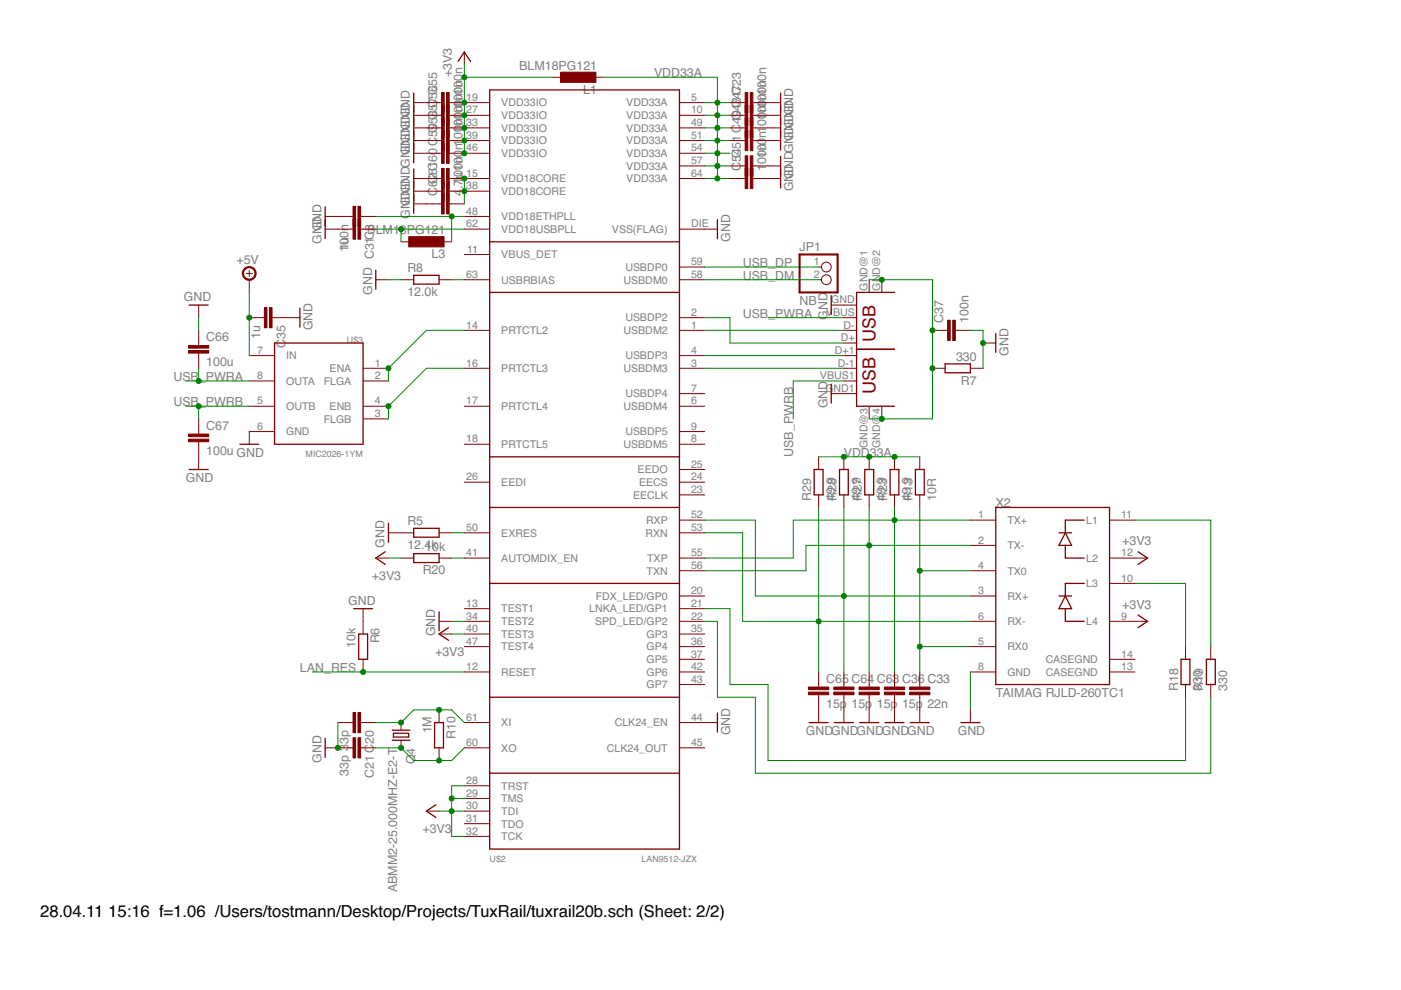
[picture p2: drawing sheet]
<svg xmlns="http://www.w3.org/2000/svg" width="297mm" height="210mm" viewBox="0 0 297 210" stroke-linecap="round" stroke-linejoin="round" font-family="sans-serif">
<defs><g id="words">
<g font-size="3.8" fill="#800000">
<text x="185.6" y="72.4" transform="rotate(-90 185.6 72.4)">USB</text>
<text x="185.6" y="83.5" transform="rotate(-90 185.6 83.5)">USB</text>
</g>
<g font-size="3.5">
<text x="8.5" y="194.4">28.04.11</text>
<text x="22.9" y="194.4">15:16 f=1.06 /Users/tostmann/Desktop/Projects/TuxRail/tuxrail20b.sch (Sheet: 2/2)</text>
</g>
<g font-size="2.6" fill="#808080">
<text x="95.8" y="16.4" transform="rotate(-90 95.8 16.4)">+3V3</text>
<text x="110.1" y="14.8">BLM18PG121</text>
<text x="138.7" y="16.4">VDD33A</text>
<text x="98" y="23.8" transform="rotate(-90 98 23.8)">n</text>
<text x="98" y="21.4" transform="rotate(-90 98 21.4)">0100n</text>
<text x="98" y="21.1" transform="rotate(-90 98 21.1)">n n</text>
<text x="123.7" y="19.9">L1</text>
<text x="162.4" y="23.8" transform="rotate(-90 162.4 23.8)">n</text>
<text x="162.4" y="21.4" transform="rotate(-90 162.4 21.4)">0100n</text>
<text x="162.4" y="21.1" transform="rotate(-90 162.4 21.1)">n n</text>
<text x="92.7" y="27.5" transform="rotate(-90 92.7 27.5)">9 C57 C55</text>
<text x="98" y="29.4" transform="rotate(-90 98 29.4)">01</text>
<text x="98" y="26.7" transform="rotate(-90 98 26.7)">01</text>
<text x="98" y="26.5" transform="rotate(-90 98 26.5)">n</text>
<text x="98" y="24.1" transform="rotate(-90 98 24.1)">01</text>
<text x="157.1" y="24.8" transform="rotate(-90 157.1 24.8)">9 C47</text>
<text x="162.4" y="29.2" transform="rotate(-90 162.4 29.2)">n1</text>
<text x="162.4" y="26.7" transform="rotate(-90 162.4 26.7)">01</text>
<text x="162.4" y="24.1" transform="rotate(-90 162.4 24.1)">01</text>
<text x="168.2" y="29.8" transform="rotate(-90 168.2 29.8)">GNDGND</text>
<text x="86.9" y="32.9" transform="rotate(-90 86.9 32.9)">GNDGND</text>
<text x="98" y="34.5" transform="rotate(-90 98 34.5)">n</text>
<text x="98" y="31.9" transform="rotate(-90 98 31.9)">n1</text>
<text x="157.1" y="32.9" transform="rotate(-90 157.1 32.9)">4</text>
<text x="162.4" y="34.8" transform="rotate(-90 162.4 34.8)">0100</text>
<text x="162.4" y="31.9" transform="rotate(-90 162.4 31.9)">n</text>
<text x="92.7" y="41.6" transform="rotate(-90 92.7 41.6)">C6C61</text>
<text x="92.7" y="38.2" transform="rotate(-90 92.7 38.2)">2 C60 C5C58 C56</text>
<text x="98" y="41.6" transform="rotate(-90 98 41.6)">4</text>
<text x="98" y="40.1" transform="rotate(-90 98 40.1)">.71u0100</text>
<text x="157.1" y="36.2" transform="rotate(-90 157.1 36.2)">C5C51 C4C48 C23</text>
<text x="162.4" y="36.2" transform="rotate(-90 162.4 36.2)">1</text>
<text x="168.2" y="40.5" transform="rotate(-90 168.2 40.5)">GND</text>
<text x="168.2" y="37.9" transform="rotate(-90 168.2 37.9)">GNDGNDGND</text>
<text x="86.9" y="46.4" transform="rotate(-90 86.9 46.4)">GNDGNDGNDGNDGND</text>
<text x="86.9" y="43.7" transform="rotate(-90 86.9 43.7)">GND</text>
<text x="68.1" y="51.7" transform="rotate(-90 68.1 51.7)">GND</text>
<text x="68.1" y="49" transform="rotate(-90 68.1 49)">GND</text>
<text x="73.9" y="53.3" transform="rotate(-90 73.9 53.3)">100n</text>
<text x="73.9" y="51.7" transform="rotate(-90 73.9 51.7)">u</text>
<text x="77.9" y="49.7">BLM18PG121</text>
<text x="154.8" y="51.3" transform="rotate(-90 154.8 51.3)">GND</text>
<text x="169.5" y="53.3">JP1</text>
<text x="50.1" y="56">+5V</text>
<text x="86.4" y="57.7">R8</text>
<text x="91.5" y="54.7">L3</text>
<text x="157.5" y="56.6">USB_DP</text>
<text x="157.5" y="59.3">USB_DM</text>
<text x="39" y="63.9">GND</text>
<text x="78.9" y="62.4" transform="rotate(-90 78.9 62.4)">GND C31C3</text>
<text x="86.4" y="62.8">12.0k</text>
<text x="169.5" y="64.7">NB</text>
<text x="55.1" y="71.9" transform="rotate(-90 55.1 71.9)">1u</text>
<text x="66.3" y="70" transform="rotate(-90 66.3 70)">GND</text>
<text x="157.5" y="67.4">USB_PWRA</text>
<text x="175.4" y="67.8" transform="rotate(-90 175.4 67.8)">GND</text>
<text x="200" y="68.4" transform="rotate(-90 200 68.4)">C37</text>
<text x="205.3" y="68.4" transform="rotate(-90 205.3 68.4)">100n</text>
<text x="43.7" y="77.7">100u</text>
<text x="43.7" y="72.3">C66</text>
<text x="60.5" y="73.8" transform="rotate(-90 60.5 73.8)">C35</text>
<text x="202.7" y="76.5">330</text>
<text x="213.8" y="75.4" transform="rotate(-90 213.8 75.4)">GND</text>
<text x="36.8" y="80.8">USB</text>
<text x="42.2" y="80.8">_PWRA</text>
<text x="203.7" y="81.6">R7</text>
<text x="36.8" y="86.1">USB</text>
<text x="42.2" y="86.1">_PWRB</text>
<text x="175.4" y="86.6" transform="rotate(-90 175.4 86.6)">GND</text>
<text x="43.7" y="91.1">C67</text>
<text x="43.7" y="96.5">100u GND</text>
<text x="168.2" y="96.9" transform="rotate(-90 168.2 96.9)">USB_PWRB</text>
<text x="178.9" y="96.9">VDD</text>
<text x="184.4" y="96.9">33A</text>
<text x="39.4" y="102.2">GND</text>
<text x="172" y="106.3" transform="rotate(-90 172 106.3)">R29</text>
<text x="177" y="106.3" transform="rotate(-90 177 106.3)">49.9</text>
<text x="177.3" y="106.3" transform="rotate(-90 177.3 106.3)">R28</text>
<text x="182.4" y="106.3" transform="rotate(-90 182.4 106.3)">49.9</text>
<text x="182.7" y="106.3" transform="rotate(-90 182.7 106.3)">R27</text>
<text x="187.8" y="106.3" transform="rotate(-90 187.8 106.3)">49.9</text>
<text x="188.1" y="106.3" transform="rotate(-90 188.1 106.3)">R23</text>
<text x="193.1" y="106.3" transform="rotate(-90 193.1 106.3)">49.9</text>
<text x="193.4" y="106.3" transform="rotate(-90 193.4 106.3)">R13</text>
<text x="198.5" y="106.3" transform="rotate(-90 198.5 106.3)">10R</text>
<text x="211.1" y="107.6">X2</text>
<text x="86.4" y="111.4">R5</text>
<text x="81.6" y="116.1" transform="rotate(-90 81.6 116.1)">GND</text>
<text x="86.4" y="116.4">12.4k</text>
<text x="90.2" y="116.7">10k</text>
<text x="237.9" y="115.6">+3V3</text>
<text x="78.8" y="122.9">+3V3</text>
<text x="89.6" y="121.8">R20</text>
<text x="73.9" y="128.3">GND</text>
<text x="237.9" y="129.1">+3V3</text>
<text x="75.4" y="137.3" transform="rotate(-90 75.4 137.3)">10k</text>
<text x="80.5" y="136.4" transform="rotate(-90 80.5 136.4)">R6</text>
<text x="92.3" y="134.9" transform="rotate(-90 92.3 134.9)">GND</text>
<text x="63.6" y="142.5">LAN_RES</text>
<text x="92.2" y="139">+3V3</text>
<text x="175.2" y="144.7">C65 C64 C63 C36 C33</text>
<text x="211.1" y="147.8">TAIMAG RJLD-260TC1</text>
<text x="249.8" y="146.5" transform="rotate(-90 249.8 146.5)">R18</text>
<text x="254.8" y="146.5" transform="rotate(-90 254.8 146.5)">330</text>
<text x="255.1" y="146.5" transform="rotate(-90 255.1 146.5)">R19</text>
<text x="260.2" y="146.5" transform="rotate(-90 260.2 146.5)">330</text>
<text x="91.5" y="155.5" transform="rotate(-90 91.5 155.5)">1M</text>
<text x="154.8" y="155.9" transform="rotate(-90 154.8 155.9)">GND</text>
<text x="170.9" y="155.9">GNDGNDGNDGNDGND</text>
<text x="175.2" y="150.1">15p</text>
<text x="180.5" y="150.1">15p</text>
<text x="185.9" y="150.1">15p</text>
<text x="191.3" y="150.1">15p</text>
<text x="196.6" y="150.1">22n</text>
<text x="203.1" y="155.9">GND</text>
<text x="68.1" y="161.7" transform="rotate(-90 68.1 161.7)">GND</text>
<text x="96.5" y="156.7" transform="rotate(-90 96.5 156.7)">R10</text>
<text x="73.9" y="164.6" transform="rotate(-90 73.9 164.6)">33p 33p</text>
<text x="79.3" y="165" transform="rotate(-90 79.3 165)">C21 C20</text>
<text x="88" y="162.1" transform="rotate(-90 88 162.1)">Q4</text>
<text x="89.6" y="176.5">+3V3</text>
<text x="84.2" y="189.2" transform="rotate(-90 84.2 189.2)">ABMM2-25.000MHZ-E2-T</text>
</g>
<g font-size="2.3" fill="#808080">
<text x="98.8" y="21.4">19</text>
<text x="106.3" y="22.6">VDD33IO</text>
<text x="132.8" y="22.6">VDD33A</text>
<text x="146.5" y="21.4">5</text>
<text x="98.8" y="24.1">27</text>
<text x="98.8" y="26.7">33</text>
<text x="98.8" y="29.4">39</text>
<text x="106.3" y="25.2">VDD33IO</text>
<text x="106.3" y="27.9">VDD33IO</text>
<text x="132.8" y="25.2">VDD33A</text>
<text x="132.8" y="27.9">VDD33A</text>
<text x="146.5" y="24.1">10</text>
<text x="146.5" y="26.7">49</text>
<text x="146.5" y="29.4">51</text>
<text x="98.8" y="32.1">46</text>
<text x="106.3" y="30.6">VDD33IO</text>
<text x="106.3" y="33.3">VDD33IO</text>
<text x="132.8" y="30.6">VDD33A</text>
<text x="132.8" y="33.3">VDD33A</text>
<text x="132.8" y="36">VDD33A</text>
<text x="146.5" y="32.1">54</text>
<text x="146.5" y="34.8">57</text>
<text x="98.8" y="37.5">15</text>
<text x="98.8" y="40.2">38</text>
<text x="106.3" y="38.7">VDD18CORE</text>
<text x="106.3" y="41.3">VDD18CORE</text>
<text x="132.8" y="38.7">VDD33A</text>
<text x="146.5" y="37.5">64</text>
<text x="98.8" y="45.5">48</text>
<text x="106.3" y="46.7">VDD18ETHPLL</text>
<text x="98.8" y="48.2">62</text>
<text x="99" y="53.6">11</text>
<text x="106.3" y="49.4">VDD18USBPLL</text>
<text x="129.7" y="49.4">VSS(FLAG)</text>
<text x="146.5" y="48.2">DIE</text>
<text x="98.8" y="58.9">63</text>
<text x="106.3" y="54.8">VBUS_DET</text>
<text x="132.6" y="57.4">USBDP0</text>
<text x="146.5" y="56.3">59</text>
<text x="146.5" y="58.9">58</text>
<text x="172.5" y="56.3">1</text>
<text x="172.5" y="58.9">2</text>
<text x="106.3" y="60.1">USBRBIAS</text>
<text x="132.2" y="60.1">USBDM0</text>
<text x="176.3" y="64.3">GND</text>
<text x="183.9" y="61.6" transform="rotate(-90 183.9 61.6)">GND@1</text>
<text x="186.6" y="61.6" transform="rotate(-90 186.6 61.6)">GND@2</text>
<text x="98.8" y="69.7">14</text>
<text x="106.3" y="70.8">PRTCTL2</text>
<text x="132.2" y="70.8">USBDM2</text>
<text x="132.6" y="68.2">USBDP2</text>
<text x="146.5" y="67">2</text>
<text x="146.5" y="69.7">1</text>
<text x="175.1" y="67">VBUS</text>
<text x="178.9" y="69.7">D-</text>
<text x="54.5" y="75">7</text>
<text x="60.7" y="76.2">IN</text>
<text x="79.5" y="77.7">1</text>
<text x="98.8" y="77.7">16</text>
<text x="132.6" y="76.2">USBDP3</text>
<text x="146.5" y="75">4</text>
<text x="146.5" y="77.7">3</text>
<text x="177" y="75">D+1</text>
<text x="177.6" y="77.7">D-1</text>
<text x="178.3" y="72.3">D+</text>
<text x="54.5" y="80.4">8</text>
<text x="60.7" y="81.6">OUTA</text>
<text x="68.6" y="81.6">FLGA</text>
<text x="69.9" y="78.9">ENA</text>
<text x="79.5" y="80.4">2</text>
<text x="106.3" y="78.9">PRTCTL3</text>
<text x="132.2" y="78.9">USBDM3</text>
<text x="146.5" y="83.1">7</text>
<text x="173.8" y="80.4">VBUS1</text>
<text x="175" y="83.1">G</text>
<text x="176.7" y="83.1">ND1</text>
<text x="54.5" y="85.8">5</text>
<text x="60.7" y="86.9">OUTB</text>
<text x="68.6" y="89.6">FLGB</text>
<text x="69.9" y="86.9">ENB</text>
<text x="79.5" y="85.8">4</text>
<text x="79.5" y="88.4">3</text>
<text x="98.8" y="85.8">17</text>
<text x="106.3" y="86.9">PRTCTL4</text>
<text x="132.2" y="86.9">USBDM4</text>
<text x="132.6" y="84.3">USBDP4</text>
<text x="146.5" y="85.8">6</text>
<text x="54.5" y="91.1">6</text>
<text x="60.7" y="92.3">GND</text>
<text x="98.8" y="93.8">18</text>
<text x="106.3" y="95">PRTCTL5</text>
<text x="132.2" y="95">USBDM5</text>
<text x="132.6" y="92.3">USBDP5</text>
<text x="146.5" y="91.1">9</text>
<text x="146.5" y="93.8">8</text>
<text x="183.9" y="95" transform="rotate(-90 183.9 95)">GND@3</text>
<text x="186.6" y="95" transform="rotate(-90 186.6 95)">GND@4</text>
<text x="98.8" y="101.9">26</text>
<text x="135.2" y="100.4">EEDO</text>
<text x="146.5" y="99.2">25</text>
<text x="146.5" y="101.9">24</text>
<text x="106.3" y="103">EEDI</text>
<text x="134.2" y="105.7">EECLK</text>
<text x="135.5" y="103">EECS</text>
<text x="146.5" y="104.5">23</text>
<text x="98.8" y="112.6">50</text>
<text x="106.3" y="113.8">EXRES</text>
<text x="136.9" y="113.8">RXN</text>
<text x="137" y="111.1">RXP</text>
<text x="146.5" y="109.9">52</text>
<text x="146.5" y="112.6">53</text>
<text x="207.4" y="109.9">1</text>
<text x="213.6" y="111.1">TX+</text>
<text x="230.3" y="111.1">L1</text>
<text x="237.7" y="109.9">11</text>
<text x="98.8" y="117.9">41</text>
<text x="106.3" y="119.1">AUTOMDIX_EN</text>
<text x="137.2" y="119.1">TXP</text>
<text x="146.5" y="117.9">55</text>
<text x="207.4" y="115.3">2</text>
<text x="213.6" y="116.4">TX-</text>
<text x="230.3" y="119.1">L2</text>
<text x="237.7" y="117.9">12</text>
<text x="137.1" y="121.8">TXN</text>
<text x="146.5" y="120.6">56</text>
<text x="146.5" y="126">20</text>
<text x="207.4" y="120.6">4</text>
<text x="207.4" y="126">3</text>
<text x="213.6" y="121.8">TX0</text>
<text x="230.3" y="124.5">L3</text>
<text x="237.7" y="123.3">10</text>
<text x="98.8" y="131.4">34</text>
<text x="98.8" y="128.7">13</text>
<text x="106.3" y="129.9">TEST1</text>
<text x="124.9" y="129.9">LNKA_LED/GP1</text>
<text x="126.3" y="127.2">FDX_LED/GP0</text>
<text x="146.5" y="128.7">21</text>
<text x="146.5" y="131.4">22</text>
<text x="207.4" y="131.4">6</text>
<text x="213.6" y="127.2">RX+</text>
<text x="237.7" y="131.4">9</text>
<text x="98.8" y="136.7">47</text>
<text x="98.8" y="134">40</text>
<text x="106.3" y="137.9">TEST4</text>
<text x="106.3" y="135.2">TEST3</text>
<text x="106.3" y="132.5">TEST2</text>
<text x="126.2" y="132.5">SPD_LED/GP2</text>
<text x="137.1" y="135.2">GP3</text>
<text x="137.1" y="137.9">GP4</text>
<text x="146.5" y="134">35</text>
<text x="146.5" y="136.7">36</text>
<text x="207.4" y="136.7">5</text>
<text x="213.6" y="132.5">RX-</text>
<text x="213.6" y="137.9">RX0</text>
<text x="230.3" y="132.5">L4</text>
<text x="98.8" y="142.1">12</text>
<text x="106.3" y="143.3">RESET</text>
<text x="137.1" y="140.6">GP5</text>
<text x="137.1" y="143.3">GP6</text>
<text x="146.5" y="139.4">37</text>
<text x="146.5" y="142.1">42</text>
<text x="207.4" y="142.1">8</text>
<text x="213.6" y="143.3">GND</text>
<text x="221.7" y="143.3">CASEGND</text>
<text x="221.7" y="140.6">CASEGND</text>
<text x="237.7" y="142.1">13</text>
<text x="237.7" y="139.4">14</text>
<text x="137.1" y="146">GP7</text>
<text x="146.5" y="144.8">43</text>
<text x="98.8" y="152.8">61</text>
<text x="106.3" y="154">XI</text>
<text x="130.3" y="154">CLK24_EN</text>
<text x="146.5" y="152.8">44</text>
<text x="98.8" y="158.2">60</text>
<text x="106.3" y="159.4">XO</text>
<text x="128.7" y="159.4">CLK24_OUT</text>
<text x="146.5" y="158.2">45</text>
<text x="98.8" y="166.2">28</text>
<text x="106.3" y="167.4">TRST</text>
<text x="98.8" y="168.9">29</text>
<text x="98.8" y="171.6">30</text>
<text x="106.3" y="170.1">TMS</text>
<text x="106.3" y="172.8">TDI</text>
<text x="98.8" y="174.3">31</text>
<text x="98.8" y="177">32</text>
<text x="106.3" y="175.5">TDO</text>
<text x="106.3" y="178.1">TCK</text>
</g>
<g font-size="1.9" fill="#808080">
<text x="73.6" y="72.7">U$3</text>
<text x="64.8" y="96.9">MIC2026-1YM</text>
<text x="103.8" y="182.7">U$2</text>
<text x="136" y="182.7">LAN9512-JZX</text>
</g>
</g></defs>
<g fill="#800000" stroke="#800000" stroke-width=".21">
<path d="M85 157v1.6z"/>
<path d="M85 153.2v1.6z"/>
<path d="M68.9 158.6h2.7z"/>
<path d="M77 153.2h2.7z"/>
<path d="M71.6 153.2h2.7z"/>
<path d="M76.5 153.2h.5z"/>
<path d="M74.3 153.2h.5z"/>
<path d="M77 158.6h2.7z"/>
<path d="M71.6 158.6h2.7z"/>
<path d="M76.5 158.6h.5z"/>
<path d="M74.3 158.6h.5z"/>
<path d="M205.7 150.5v2.7z"/>
<path d="M93.1 59.3h2.7z"/>
<path d="M85 59.3h2.7z"/>
<path d="M79.7 59.3h2.7z"/>
<path d="M251.4 137.1v2.7z"/>
<path d="M251.4 145.1v2.7z"/>
<path d="M256.7 137.1v2.7z"/>
<path d="M256.7 145.1v2.7z"/>
<path d="M85 118.3h2.7z"/>
<path d="M93.1 118.3h2.7z"/>
<path d="M235.2 110.3h5.4z"/>
<path d="M235.2 118.3h5.4z"/>
<path d="M235.2 123.7h5.4z"/>
<path d="M235.2 131.7h5.4z"/>
<path d="M205.7 110.3h5.4z"/>
<path d="M205.7 115.6h5.4z"/>
<path d="M205.7 121h5.4z"/>
<path d="M205.7 126.4h5.4z"/>
<path d="M205.7 131.7h5.4z"/>
<path d="M205.7 137.1h5.4z"/>
<path d="M205.7 142.5h5.4z"/>
<path d="M235.2 142.5h5.4z"/>
<path d="M235.2 139.8h5.4z"/>
<path d="M98.4 21.8h5.4z"/>
<path d="M98.4 24.4h5.4z"/>
<path d="M98.4 27.1h5.4z"/>
<path d="M98.4 29.8h5.4z"/>
<path d="M98.4 32.5h5.4z"/>
<path d="M98.4 37.8h5.4z"/>
<path d="M98.4 40.5h5.4z"/>
<path d="M98.4 45.9h5.4z"/>
<path d="M98.4 48.6h5.4z"/>
<path d="M144.1 21.8h5.3z"/>
<path d="M144.1 24.4h5.3z"/>
<path d="M144.1 27.1h5.3z"/>
<path d="M144.1 29.8h5.3z"/>
<path d="M144.1 32.5h5.3z"/>
<path d="M144.1 35.2h5.3z"/>
<path d="M144.1 37.8h5.3z"/>
<path d="M144.1 48.6h5.3z"/>
<path d="M144.1 56.6h5.3z"/>
<path d="M144.1 59.3h5.3z"/>
<path d="M98.4 54h5.4z"/>
<path d="M98.4 59.3h5.4z"/>
<path d="M144.1 67.4h5.3z"/>
<path d="M144.1 70h5.3z"/>
<path d="M144.1 75.4h5.3z"/>
<path d="M144.1 78.1h5.3z"/>
<path d="M144.1 83.5h5.3z"/>
<path d="M144.1 86.1h5.3z"/>
<path d="M144.1 91.5h5.3z"/>
<path d="M144.1 94.2h5.3z"/>
<path d="M98.4 70h5.4z"/>
<path d="M98.4 78.1h5.4z"/>
<path d="M98.4 86.1h5.4z"/>
<path d="M98.4 94.2h5.4z"/>
<path d="M144.1 99.5h5.3z"/>
<path d="M144.1 102.2h5.3z"/>
<path d="M144.1 104.9h5.3z"/>
<path d="M98.4 102.2h5.4z"/>
<path d="M144.1 110.3h5.3z"/>
<path d="M144.1 113h5.3z"/>
<path d="M144.1 118.3h5.3z"/>
<path d="M144.1 121h5.3z"/>
<path d="M98.4 113h5.4z"/>
<path d="M98.4 118.3h5.4z"/>
<path d="M144.1 126.4h5.3z"/>
<path d="M144.1 129.1h5.3z"/>
<path d="M144.1 131.7h5.3z"/>
<path d="M144.1 134.4h5.3z"/>
<path d="M144.1 137.1h5.3z"/>
<path d="M144.1 139.8h5.3z"/>
<path d="M144.1 142.5h5.3z"/>
<path d="M144.1 145.1h5.3z"/>
<path d="M98.4 142.5h5.4z"/>
<path d="M98.4 137.1h5.4z"/>
<path d="M98.4 134.4h5.4z"/>
<path d="M98.4 131.7h5.4z"/>
<path d="M98.4 129.1h5.4z"/>
<path d="M98.4 153.2h5.4z"/>
<path d="M98.4 158.6h5.4z"/>
<path d="M144.1 153.2h5.3z"/>
<path d="M144.1 158.6h5.3z"/>
<path d="M98.4 166.6h5.4z"/>
<path d="M98.4 169.3h5.4z"/>
<path d="M98.4 172h5.4z"/>
<path d="M98.4 174.6h5.4z"/>
<path d="M98.4 177.3h5.4z"/>
<path d="M77 78.1h5.4z"/>
<path d="M77 80.8h5.4z"/>
<path d="M77 86.1h5.4z"/>
<path d="M77 88.8h5.4z"/>
<path d="M52.9 75.4h5.3z"/>
<path d="M52.9 80.8h5.3z"/>
<path d="M52.9 86.1h5.3z"/>
<path d="M52.9 91.5h5.3z"/>
<path d="M98.4 11v2.7z"/>
<path d="M125.3 16.4h2.7z"/>
<path d="M117.2 16.4h2.7z"/>
<path d="M154.8 21.8h2.7z"/>
<path d="M160.1 21.8h2.7z"/>
<path d="M157.5 21.8h.5z"/>
<path d="M159.6 21.8h.5z"/>
<path d="M154.8 24.4h2.7z"/>
<path d="M160.1 24.4h2.7z"/>
<path d="M157.5 24.4h.5z"/>
<path d="M159.6 24.4h.5z"/>
<path d="M154.8 27.1h2.7z"/>
<path d="M160.1 27.1h2.7z"/>
<path d="M157.5 27.1h.5z"/>
<path d="M159.6 27.1h.5z"/>
<path d="M154.8 29.8h2.7z"/>
<path d="M160.1 29.8h2.7z"/>
<path d="M157.5 29.8h.5z"/>
<path d="M159.6 29.8h.5z"/>
<path d="M154.8 35.2h2.7z"/>
<path d="M160.1 35.2h2.7z"/>
<path d="M157.5 35.2h.5z"/>
<path d="M159.6 35.2h.5z"/>
<path d="M154.8 37.8h2.7z"/>
<path d="M160.1 37.8h2.7z"/>
<path d="M157.5 37.8h.5z"/>
<path d="M159.6 37.8h.5z"/>
<path d="M162.8 37.8h2.7z"/>
<path d="M162.8 35.2h2.7z"/>
<path d="M162.8 29.8h2.7z"/>
<path d="M162.8 27.1h2.7z"/>
<path d="M162.8 24.4h2.7z"/>
<path d="M162.8 21.8h2.7z"/>
<path d="M90.4 21.8h2.7z"/>
<path d="M95.8 21.8h2.6z"/>
<path d="M93.1 21.8h.5z"/>
<path d="M95.2 21.8h.6z"/>
<path d="M90.4 24.4h2.7z"/>
<path d="M95.8 24.4h2.6z"/>
<path d="M93.1 24.4h.5z"/>
<path d="M95.2 24.4h.6z"/>
<path d="M90.4 27.1h2.7z"/>
<path d="M95.8 27.1h2.6z"/>
<path d="M93.1 27.1h.5z"/>
<path d="M95.2 27.1h.6z"/>
<path d="M90.4 29.8h2.7z"/>
<path d="M95.8 29.8h2.6z"/>
<path d="M93.1 29.8h.5z"/>
<path d="M95.2 29.8h.6z"/>
<path d="M90.4 32.5h2.7z"/>
<path d="M95.8 32.5h2.6z"/>
<path d="M93.1 32.5h.5z"/>
<path d="M95.2 32.5h.6z"/>
<path d="M87.7 21.8h2.7z"/>
<path d="M87.7 24.4h2.7z"/>
<path d="M87.7 27.1h2.7z"/>
<path d="M87.7 29.8h2.7z"/>
<path d="M87.7 32.5h2.7z"/>
<path d="M90.4 37.8h2.7z"/>
<path d="M95.8 37.8h2.6z"/>
<path d="M93.1 37.8h.5z"/>
<path d="M95.2 37.8h.6z"/>
<path d="M90.4 40.5h2.7z"/>
<path d="M95.8 40.5h2.6z"/>
<path d="M93.1 40.5h.5z"/>
<path d="M95.2 40.5h.6z"/>
<path d="M87.7 37.8h2.7z"/>
<path d="M87.7 40.5h2.7z"/>
<path d="M90.4 43.2h2.7z"/>
<path d="M95.8 43.2h2.6z"/>
<path d="M93.1 43.2h.5z"/>
<path d="M95.2 43.2h.6z"/>
<path d="M87.7 43.2h2.7z"/>
<path d="M149.4 48.6h2.7z"/>
<path d="M77 45.9h2.7z"/>
<path d="M71.6 45.9h2.7z"/>
<path d="M76.5 45.9h.5z"/>
<path d="M74.3 45.9h.5z"/>
<path d="M77 48.6h2.7z"/>
<path d="M71.6 48.6h2.7z"/>
<path d="M76.5 48.6h.5z"/>
<path d="M74.3 48.6h.5z"/>
<path d="M68.9 45.9h2.7z"/>
<path d="M68.9 48.6h2.7z"/>
<path d="M93.1 51.3h2.7z"/>
<path d="M85 51.3h2.7z"/>
<path d="M93.1 113h2.7z"/>
<path d="M85 113h2.7z"/>
<path d="M82.4 113h2.6z"/>
<path d="M79.7 118.3h2.7z"/>
<path d="M93.1 131.7h2.7z"/>
<path d="M93.1 134.4h2.7z"/>
<path d="M77 139.8v2.7z"/>
<path d="M77 131.7v2.7z"/>
<path d="M77 129.1v2.6z"/>
<path d="M93.1 158.6v2.6z"/>
<path d="M93.1 150.5v2.7z"/>
<path d="M90.4 172h2.7z"/>
<path d="M149.4 153.2h2.7z"/>
<path d="M195 96.9v2.6z"/>
<path d="M195 104.9v2.7z"/>
<path d="M195 142.5v2.6z"/>
<path d="M195 147.8v2.7z"/>
<path d="M195 145.1v.6z"/>
<path d="M195 147.3v.5z"/>
<path d="M195 150.5v2.7z"/>
<path d="M189.7 96.9v2.6z"/>
<path d="M189.7 104.9v2.7z"/>
<path d="M184.3 96.9v2.6z"/>
<path d="M184.3 104.9v2.7z"/>
<path d="M178.9 96.9v2.6z"/>
<path d="M178.9 104.9v2.7z"/>
<path d="M173.6 96.9v2.6z"/>
<path d="M173.6 104.9v2.7z"/>
<path d="M189.7 142.5v2.6z"/>
<path d="M189.7 147.8v2.7z"/>
<path d="M189.7 145.1v.6z"/>
<path d="M189.7 147.3v.5z"/>
<path d="M184.3 142.5v2.6z"/>
<path d="M184.3 147.8v2.7z"/>
<path d="M184.3 145.1v.6z"/>
<path d="M184.3 147.3v.5z"/>
<path d="M178.9 142.5v2.6z"/>
<path d="M178.9 147.8v2.7z"/>
<path d="M178.9 145.1v.6z"/>
<path d="M178.9 147.3v.5z"/>
<path d="M173.6 142.5v2.6z"/>
<path d="M173.6 147.8v2.7z"/>
<path d="M173.6 145.1v.6z"/>
<path d="M173.6 147.3v.5z"/>
<path d="M189.7 150.5v2.7z"/>
<path d="M184.3 150.5v2.7z"/>
<path d="M178.9 150.5v2.7z"/>
<path d="M173.6 150.5v2.7z"/>
<path d="M240.6 118.3h2.7z"/>
<path d="M240.6 131.7h2.7z"/>
<path d="M52.9 91.5v2.7z"/>
<path d="M58.2 67.4h2.7z"/>
<path d="M52.9 67.4h2.6z"/>
<path d="M57.7 67.4h.5z"/>
<path d="M55.5 67.4h.6z"/>
<path d="M60.9 67.4h2.7z"/>
<path d="M52.9 59.3v2.7z"/>
<path d="M52.2 58h1.3z"/>
<path d="M52.9 57.3v1.3z"/>
<path d="M178.9 72.7h2.7z"/>
<path d="M178.9 70h2.7z"/>
<path d="M178.9 67.4h2.7z"/>
<path d="M178.9 64.7h2.7z"/>
<path d="M184.3 59.3v2.7z"/>
<path d="M187 59.3v2.7z"/>
<path d="M178.9 75.4h2.7z"/>
<path d="M178.9 78.1h2.7z"/>
<path d="M178.9 80.8h2.7z"/>
<path d="M178.9 83.5h2.7z"/>
<path d="M184.3 86.1v2.7z"/>
<path d="M187 86.1v2.7z"/>
<path d="M197.7 70h2.7z"/>
<path d="M203.1 70h2.6z"/>
<path d="M200.4 70h.5z"/>
<path d="M202.5 70h.6z"/>
<path d="M197.7 78.1h2.7z"/>
<path d="M205.7 78.1h2.7z"/>
<path d="M208.4 72.7h2.7z"/>
<path d="M176.2 83.5h2.7z"/>
<path d="M176.2 64.7h2.7z"/>
<path d="M42.1 70v2.7z"/>
<path d="M42.1 75.4v2.7z"/>
<path d="M42.1 72.7v.6z"/>
<path d="M42.1 74.9v.5z"/>
<path d="M42.1 88.8v2.7z"/>
<path d="M42.1 94.2v2.7z"/>
<path d="M42.1 91.5v.5z"/>
<path d="M42.1 93.6v.6z"/>
<path d="M42.1 96.9v2.6z"/>
<path d="M42.1 64.7v2.7z"/>
<path d="M173.6 56.6h.5z"/>
<path d="M173.6 59.3h.5z"/>
<path d="M51.8 57a1.47 1.47 0 0 1 2.3 .2 1.47 1.47 0 0 1-.9 2.2 1.47 1.47 0 0 1-1.8-1.4h.2a1.21 1.21 0 0 1 1.8-1 1.21 1.21 0 0 1 .2 2 1.21 1.21 0 0 1-1.9-.7l-.1-.3h-.2z" fill-rule="evenodd"/>
</g>
<g fill="#800000" stroke="#800000" stroke-width=".28">
<path d="M83.4 155.5h3.2z"/>
<path d="M83.4 155.5v.8z"/>
<path d="M83.4 156.3h3.2z"/>
<path d="M86.6 155.5v.8z"/>
<path d="M83.2 157h3.7z"/>
<path d="M83.2 154.8h3.7z"/>
<path d="M68.9 156.5v4.1z"/>
<path d="M203.7 153.2h4.1z"/>
<path d="M87.7 60.2h5.4z"/>
<path d="M87.7 58.4h5.4z"/>
<path d="M93.1 58.4v1.8z"/>
<path d="M87.7 58.4v1.8z"/>
<path d="M79.7 57.3v4z"/>
<path d="M252.3 139.8v5.3z"/>
<path d="M250.4 139.8v5.3z"/>
<path d="M250.4 139.8h1.9z"/>
<path d="M250.4 145.1h1.9z"/>
<path d="M257.7 139.8v5.3z"/>
<path d="M255.8 139.8v5.3z"/>
<path d="M255.8 139.8h1.9z"/>
<path d="M255.8 145.1h1.9z"/>
<path d="M87.7 117.4h5.4z"/>
<path d="M87.7 119.3h5.4z"/>
<path d="M87.7 117.4v1.9z"/>
<path d="M93.1 117.4v1.9z"/>
<path d="M224.5 115.6h1.4z"/>
<path d="M225.9 115.6h1.3z"/>
<path d="M225.9 113l1.3 2.6z"/>
<path d="M225.9 113l-1.4 2.6z"/>
<path d="M225.9 129.1h1.3z"/>
<path d="M224.5 129.1h1.4z"/>
<path d="M225.9 126.4l-1.4 2.7z"/>
<path d="M225.9 126.4l1.3 2.7z"/>
<path d="M224.5 126.4h1.4z"/>
<path d="M225.9 126.4h1.3z"/>
<path d="M224.5 113h1.4z"/>
<path d="M225.9 113h1.3z"/>
<path d="M225.9 115.6v2.7z"/>
<path d="M225.9 118.3h4z"/>
<path d="M225.9 110.3v2.7z"/>
<path d="M225.9 110.3h4z"/>
<path d="M225.9 123.7v2.7z"/>
<path d="M225.9 123.7h4z"/>
<path d="M225.9 129.1v2.6z"/>
<path d="M225.9 131.7h4z"/>
<path d="M211.1 107.6h24.1z"/>
<path d="M235.2 107.6v37.5z"/>
<path d="M211.1 145.1h24.1z"/>
<path d="M211.1 107.6v37.5z"/>
<path d="M103.8 19.1h40.3z"/>
<path d="M144.1 19.1v32.2z"/>
<path d="M103.8 51.3h40.3z"/>
<path d="M103.8 19.1v32.2z"/>
<path d="M103.8 51.3v10.7z"/>
<path d="M103.8 62h40.3z"/>
<path d="M144.1 51.3v10.7z"/>
<path d="M103.8 62v34.9z"/>
<path d="M103.8 96.9h40.3z"/>
<path d="M144.1 62v34.9z"/>
<path d="M103.8 96.9v10.7z"/>
<path d="M103.8 107.6h40.3z"/>
<path d="M144.1 96.9v10.7z"/>
<path d="M103.8 107.6v16.1z"/>
<path d="M103.8 123.7h40.3z"/>
<path d="M144.1 107.6v16.1z"/>
<path d="M103.8 123.7v24.1z"/>
<path d="M103.8 147.8h40.3z"/>
<path d="M144.1 123.7v24.1z"/>
<path d="M103.8 147.8v16.1z"/>
<path d="M103.8 163.9h40.3z"/>
<path d="M144.1 147.8v16.1z"/>
<path d="M103.8 163.9v16.1z"/>
<path d="M103.8 180h40.3z"/>
<path d="M144.1 163.9v16.1z"/>
<path d="M58.2 72.7h18.8z"/>
<path d="M58.2 72.7v21.5z"/>
<path d="M58.2 94.2h18.8z"/>
<path d="M77 72.7v21.5z"/>
<path d="M98.4 11l1.4 2z"/>
<path d="M98.4 11l-1.3 2z"/>
<path d="M165.5 35.8v4.1z"/>
<path d="M165.5 33.1v4.1z"/>
<path d="M165.5 27.8v4z"/>
<path d="M165.5 25.1v4z"/>
<path d="M165.5 22.4v4.1z"/>
<path d="M165.5 19.7v4.1z"/>
<path d="M87.7 19.7v4.1z"/>
<path d="M87.7 22.4v4.1z"/>
<path d="M87.7 25.1v4z"/>
<path d="M87.7 27.8v4z"/>
<path d="M87.7 30.5v4z"/>
<path d="M87.7 35.8v4.1z"/>
<path d="M87.7 38.5v4z"/>
<path d="M87.7 41.2v4z"/>
<path d="M152.1 46.6v4z"/>
<path d="M68.9 43.9v4z"/>
<path d="M68.9 46.6v4z"/>
<path d="M87.7 113.9h5.4z"/>
<path d="M87.7 112h5.4z"/>
<path d="M93.1 112v1.9z"/>
<path d="M87.7 112v1.9z"/>
<path d="M82.4 111v4z"/>
<path d="M79.7 118.3l2-1.3z"/>
<path d="M79.7 118.3l2 1.4z"/>
<path d="M93.1 129.7v4.1z"/>
<path d="M93.1 134.4l2-1.3z"/>
<path d="M93.1 134.4l2 1.4z"/>
<path d="M76.1 134.4v5.4z"/>
<path d="M77.9 134.4v5.4z"/>
<path d="M76.1 139.8h1.8z"/>
<path d="M76.1 134.4h1.8z"/>
<path d="M75 129.1h4z"/>
<path d="M92.1 153.2v5.4z"/>
<path d="M94 153.2v5.4z"/>
<path d="M92.1 158.6h1.9z"/>
<path d="M92.1 153.2h1.9z"/>
<path d="M90.4 172l2-1.4z"/>
<path d="M90.4 172l2 1.3z"/>
<path d="M152.1 151.2v4z"/>
<path d="M196 99.5v5.4z"/>
<path d="M194.1 99.5v5.4z"/>
<path d="M194.1 99.5h1.9z"/>
<path d="M194.1 104.9h1.9z"/>
<path d="M193 153.2h4z"/>
<path d="M190.6 99.5v5.4z"/>
<path d="M188.7 99.5v5.4z"/>
<path d="M188.7 99.5h1.9z"/>
<path d="M188.7 104.9h1.9z"/>
<path d="M185.2 99.5v5.4z"/>
<path d="M183.3 99.5v5.4z"/>
<path d="M183.3 99.5h1.9z"/>
<path d="M183.3 104.9h1.9z"/>
<path d="M179.9 99.5v5.4z"/>
<path d="M178 99.5v5.4z"/>
<path d="M178 99.5h1.9z"/>
<path d="M178 104.9h1.9z"/>
<path d="M174.5 99.5v5.4z"/>
<path d="M172.6 99.5v5.4z"/>
<path d="M172.6 99.5h1.9z"/>
<path d="M172.6 104.9h1.9z"/>
<path d="M187.6 153.2h4.1z"/>
<path d="M182.3 153.2h4z"/>
<path d="M176.9 153.2h4z"/>
<path d="M171.5 153.2h4.1z"/>
<path d="M241.3 119.7l2-1.4z"/>
<path d="M241.3 117l2 1.3z"/>
<path d="M241.3 133.1l2-1.4z"/>
<path d="M241.3 130.4l2 1.3z"/>
<path d="M50.8 94.2h4.1z"/>
<path d="M63.6 65.3v4.1z"/>
<path d="M181.6 74.1h8.1z"/>
<path d="M181.6 62v12.1z"/>
<path d="M181.6 62h8.1z"/>
<path d="M181.6 74.1v12z"/>
<path d="M181.6 86.1h8.1z"/>
<path d="M200.4 77.2h5.3z"/>
<path d="M200.4 79h5.3z"/>
<path d="M200.4 77.2v1.8z"/>
<path d="M205.7 77.2v1.8z"/>
<path d="M211.1 70.7v4z"/>
<path d="M176.2 81.4v4.1z"/>
<path d="M176.2 62.7v4z"/>
<path d="M40.1 99.5h4z"/>
<path d="M40.1 64.7h4z"/>
</g>
<g fill="#800000" stroke="#800000" stroke-width=".21">
<path d="M74.8 151.1h.6v4.2h-.6z"/>
<path d="M75.9 151.1h.6v4.2h-.6z"/>
<path d="M74.8 156.4h.6v4.3h-.6z"/>
<path d="M75.9 156.4h.6v4.3h-.6z"/>
<path d="M118.9 15.3h7.4v2.2h-7.4z"/>
<path d="M159.1 19.6h.5v4.3h-.5z"/>
<path d="M158 19.6h.5v4.3h-.5z"/>
<path d="M159.1 22.3h.5v4.3h-.5z"/>
<path d="M158 22.3h.5v4.3h-.5z"/>
<path d="M159.1 25h.5v4.3h-.5z"/>
<path d="M158 25h.5v4.3h-.5z"/>
<path d="M159.1 27.7h.5v4.2h-.5z"/>
<path d="M158 27.7h.5v4.2h-.5z"/>
<path d="M159.1 33h.5v4.3h-.5z"/>
<path d="M158 33h.5v4.3h-.5z"/>
<path d="M159.1 35.7h.5v4.3h-.5z"/>
<path d="M158 35.7h.5v4.3h-.5z"/>
<path d="M94.7 19.6h.5v4.3h-.5z"/>
<path d="M93.6 19.6h.6v4.3h-.6z"/>
<path d="M94.7 22.3h.5v4.3h-.5z"/>
<path d="M93.6 22.3h.6v4.3h-.6z"/>
<path d="M94.7 25h.5v4.3h-.5z"/>
<path d="M93.6 25h.6v4.3h-.6z"/>
<path d="M94.7 27.7h.5v4.2h-.5z"/>
<path d="M93.6 27.7h.6v4.2h-.6z"/>
<path d="M94.7 30.4h.5v4.2h-.5z"/>
<path d="M93.6 30.4h.6v4.2h-.6z"/>
<path d="M94.7 35.7h.5v4.3h-.5z"/>
<path d="M93.6 35.7h.6v4.3h-.6z"/>
<path d="M94.7 38.4h.5v4.3h-.5z"/>
<path d="M93.6 38.4h.6v4.3h-.6z"/>
<path d="M94.7 41.1h.5v4.3h-.5z"/>
<path d="M93.6 41.1h.6v4.3h-.6z"/>
<path d="M74.8 43.8h.6v4.2h-.6z"/>
<path d="M75.9 43.8h.6v4.2h-.6z"/>
<path d="M74.8 46.4h.6v4.3h-.6z"/>
<path d="M75.9 46.4h.6v4.3h-.6z"/>
<path d="M86.7 50.2h7.4v2.1h-7.4z"/>
<path d="M192.9 146.7h4.2v.6h-4.2z"/>
<path d="M192.9 145.7h4.2v.5h-4.2z"/>
<path d="M187.5 146.7h4.3v.6h-4.3z"/>
<path d="M187.5 145.7h4.3v.5h-4.3z"/>
<path d="M182.1 146.7h4.3v.6h-4.3z"/>
<path d="M182.1 145.7h4.3v.5h-4.3z"/>
<path d="M176.8 146.7h4.3v.6h-4.3z"/>
<path d="M176.8 145.7h4.3v.5h-4.3z"/>
<path d="M171.4 146.7h4.3v.6h-4.3z"/>
<path d="M171.4 145.7h4.3v.5h-4.3z"/>
<path d="M56 65.2h.6v4.3h-.6z"/>
<path d="M57.1 65.2h.6v4.3h-.6z"/>
<path d="M202 67.9h.5v4.3h-.5z"/>
<path d="M200.9 67.9h.6v4.3h-.6z"/>
<path d="M40 74.3h4.3v.6h-4.3z"/>
<path d="M40 73.3h4.3v.5h-4.3z"/>
<path d="M40 93.1h4.3v.6h-4.3z"/>
<path d="M40 92h4.3v.6h-4.3z"/>
</g>
<g fill="none" stroke="#800000" stroke-width=".21">
<circle cx="175.2" cy="56.6" r="1.04"/>
<circle cx="175.2" cy="59.3" r="1.04"/>
</g>
<g fill="#800000" stroke="#800000" stroke-width=".44">
<path d="M169.5 62h8.1z"/>
<path d="M177.6 54v8z"/>
<path d="M169.5 54h8.1z"/>
<path d="M169.5 54v8z"/>
</g>
<g fill="#008000" stroke="#008000" stroke-width=".21">
<path d="M71.6 153.2v5.4z"/>
<path d="M82.4 59.3h2.6z"/>
<path d="M205.7 142.5v8z"/>
<path d="M95.8 131.7h2.6z"/>
<path d="M205.7 70h2.7z"/>
<path d="M208.4 70v2.7z"/>
<path d="M208.4 72.7v5.4z"/>
<path d="M42.1 67.4v2.6z"/>
<path d="M79.7 153.2h5.3z"/>
<path d="M85 153.2l2.7-2.7z"/>
<path d="M87.7 150.5h5.4z"/>
<path d="M93.1 150.5h2.7z"/>
<path d="M95.8 150.5l2.6 2.7z"/>
<path d="M240.6 110.3h16.1z"/>
<path d="M256.7 110.3v26.8z"/>
<path d="M240.6 123.7h10.8z"/>
<path d="M251.4 123.7v13.4z"/>
<path d="M98.4 29.8v2.7z"/>
<path d="M98.4 27.1v2.7z"/>
<path d="M98.4 24.4v2.7z"/>
<path d="M98.4 21.8v2.6z"/>
<path d="M98.4 13.7v2.7z"/>
<path d="M98.4 16.4v5.4z"/>
<path d="M98.4 16.4h18.8z"/>
<path d="M82.4 118.3h2.6z"/>
<path d="M95.8 134.4h2.6z"/>
<path d="M95.8 177.3h2.6z"/>
<path d="M95.8 172v5.3z"/>
<path d="M95.8 169.3v2.7z"/>
<path d="M95.8 166.6v2.7z"/>
<path d="M95.8 166.6h2.6z"/>
<path d="M95.8 169.3h2.6z"/>
<path d="M95.8 172h2.6z"/>
<path d="M93.1 172h2.7z"/>
<path d="M98.4 40.5v2.7z"/>
<path d="M98.4 37.8v2.7z"/>
<path d="M79.7 45.9h16.1z"/>
<path d="M95.8 45.9h2.6z"/>
<path d="M95.8 45.9v5.4z"/>
<path d="M79.7 48.6h5.3z"/>
<path d="M85 48.6h13.4z"/>
<path d="M85 48.6v2.7z"/>
<path d="M95.8 59.3h2.6z"/>
<path d="M95.8 113h2.6z"/>
<path d="M95.8 118.3h2.6z"/>
<path d="M77 142.5h21.4z"/>
<path d="M66.3 142.5h10.7z"/>
<path d="M79.7 158.6h5.3z"/>
<path d="M85 158.6l2.7 2.6z"/>
<path d="M87.7 161.2h5.4z"/>
<path d="M93.1 161.2h2.7z"/>
<path d="M95.8 161.2l2.6-2.6z"/>
<path d="M149.4 56.6h24.2z"/>
<path d="M149.4 59.3h24.2z"/>
<path d="M149.4 129.1h5.4z"/>
<path d="M154.8 129.1v16z"/>
<path d="M154.8 145.1h8z"/>
<path d="M162.8 145.1v16.1z"/>
<path d="M162.8 161.2h88.6z"/>
<path d="M251.4 147.8v13.4z"/>
<path d="M149.4 131.7h2.7z"/>
<path d="M152.1 131.7v16.1z"/>
<path d="M152.1 147.8h8z"/>
<path d="M160.1 147.8v16.1z"/>
<path d="M160.1 163.9h96.6z"/>
<path d="M256.7 147.8v16.1z"/>
<path d="M195 121h10.7z"/>
<path d="M195 107.6v13.4z"/>
<path d="M195 137.1h10.7z"/>
<path d="M195 121v16.1z"/>
<path d="M195 137.1v5.4z"/>
<path d="M189.7 110.3h16z"/>
<path d="M189.7 107.6v2.7z"/>
<path d="M189.7 110.3v32.2z"/>
<path d="M149.4 118.3h18.8z"/>
<path d="M168.2 110.3v8z"/>
<path d="M168.2 110.3h21.5z"/>
<path d="M184.3 115.6h21.4z"/>
<path d="M170.9 115.6h13.4z"/>
<path d="M184.3 107.6v8z"/>
<path d="M184.3 115.6v26.9z"/>
<path d="M149.4 121h21.5z"/>
<path d="M170.9 115.6v5.4z"/>
<path d="M178.9 126.4h26.8z"/>
<path d="M178.9 107.6v18.8z"/>
<path d="M178.9 126.4v16.1z"/>
<path d="M160.1 126.4h18.8z"/>
<path d="M160.1 110.3v16.1z"/>
<path d="M149.4 110.3h10.7z"/>
<path d="M173.6 131.7h32.1z"/>
<path d="M173.6 107.6v24.1z"/>
<path d="M173.6 131.7v10.8z"/>
<path d="M149.4 113h8.1z"/>
<path d="M157.5 113v18.7z"/>
<path d="M157.5 131.7h16.1z"/>
<path d="M173.6 96.9h5.3z"/>
<path d="M178.9 96.9h5.4z"/>
<path d="M184.3 96.9h5.4z"/>
<path d="M189.7 96.9h5.3z"/>
<path d="M128 16.4h24.1z"/>
<path d="M152.1 16.4v5.4z"/>
<path d="M152.1 21.8v2.6z"/>
<path d="M152.1 24.4v2.7z"/>
<path d="M152.1 27.1v2.7z"/>
<path d="M152.1 29.8v2.7z"/>
<path d="M152.1 32.5v2.7z"/>
<path d="M152.1 35.2v2.6z"/>
<path d="M149.4 37.8h2.7z"/>
<path d="M152.1 37.8h2.7z"/>
<path d="M149.4 35.2h2.7z"/>
<path d="M152.1 35.2h2.7z"/>
<path d="M149.4 32.5h2.7z"/>
<path d="M149.4 29.8h2.7z"/>
<path d="M152.1 29.8h2.7z"/>
<path d="M152.1 32.5h2.7z"/>
<path d="M149.4 27.1h2.7z"/>
<path d="M152.1 27.1h2.7z"/>
<path d="M149.4 24.4h2.7z"/>
<path d="M152.1 24.4h2.7z"/>
<path d="M149.4 21.8h2.7z"/>
<path d="M152.1 21.8h2.7z"/>
<path d="M82.4 78.1v2.7z"/>
<path d="M82.4 78.1l8-8.1z"/>
<path d="M90.4 70h8z"/>
<path d="M82.4 86.1v2.7z"/>
<path d="M82.4 86.1l8-8z"/>
<path d="M90.4 78.1h8z"/>
<path d="M42.1 80.8h10.8z"/>
<path d="M39.4 80.8h2.7z"/>
<path d="M42.1 78.1v2.7z"/>
<path d="M162.8 67.4h16.1z"/>
<path d="M42.1 86.1h10.8z"/>
<path d="M39.4 86.1h2.7z"/>
<path d="M42.1 86.1v2.7z"/>
<path d="M168.2 80.8h10.7z"/>
<path d="M168.2 80.8v8z"/>
<path d="M52.9 67.4v8z"/>
<path d="M52.9 62v5.4z"/>
<path d="M184.3 59.3h2.7z"/>
<path d="M197.7 59.3v10.7z"/>
<path d="M187 59.3h10.7z"/>
<path d="M184.3 88.8h2.7z"/>
<path d="M187 88.8h10.7z"/>
<path d="M197.7 78.1v10.7z"/>
<path d="M197.7 70v8.1z"/>
<path d="M154.8 72.7h24.1z"/>
<path d="M154.8 67.4v5.3z"/>
<path d="M149.4 67.4h5.4z"/>
<path d="M149.4 70h29.5z"/>
<path d="M149.4 75.4h29.5z"/>
<path d="M149.4 78.1h29.5z"/>
<circle cx="71.6" cy="158.6" r=".53"/>
<circle cx="208.4" cy="72.7" r=".53"/>
<circle cx="85" cy="153.2" r=".53"/>
<circle cx="93.1" cy="150.5" r=".53"/>
<circle cx="98.4" cy="29.8" r=".53"/>
<circle cx="98.4" cy="27.1" r=".53"/>
<circle cx="98.4" cy="24.4" r=".53"/>
<circle cx="98.4" cy="21.8" r=".53"/>
<circle cx="98.4" cy="16.4" r=".53"/>
<circle cx="98.4" cy="32.5" r=".53"/>
<circle cx="95.8" cy="169.3" r=".53"/>
<circle cx="95.8" cy="172" r=".53"/>
<circle cx="98.4" cy="40.5" r=".53"/>
<circle cx="98.4" cy="37.8" r=".53"/>
<circle cx="95.8" cy="45.9" r=".53"/>
<circle cx="85" cy="48.6" r=".53"/>
<circle cx="77" cy="142.5" r=".53"/>
<circle cx="85" cy="158.6" r=".53"/>
<circle cx="93.1" cy="161.2" r=".53"/>
<circle cx="195" cy="121" r=".53"/>
<circle cx="195" cy="137.1" r=".53"/>
<circle cx="189.7" cy="110.3" r=".53"/>
<circle cx="184.3" cy="115.6" r=".53"/>
<circle cx="178.9" cy="126.4" r=".53"/>
<circle cx="173.6" cy="131.7" r=".53"/>
<circle cx="178.9" cy="96.9" r=".53"/>
<circle cx="184.3" cy="96.9" r=".53"/>
<circle cx="189.7" cy="96.9" r=".53"/>
<circle cx="152.1" cy="37.8" r=".53"/>
<circle cx="152.1" cy="35.2" r=".53"/>
<circle cx="152.1" cy="32.5" r=".53"/>
<circle cx="152.1" cy="29.8" r=".53"/>
<circle cx="152.1" cy="27.1" r=".53"/>
<circle cx="152.1" cy="24.4" r=".53"/>
<circle cx="152.1" cy="21.8" r=".53"/>
<circle cx="82.4" cy="78.1" r=".53"/>
<circle cx="82.4" cy="86.1" r=".53"/>
<circle cx="42.1" cy="80.8" r=".53"/>
<circle cx="42.1" cy="86.1" r=".53"/>
<circle cx="52.9" cy="67.4" r=".53"/>
<circle cx="187" cy="59.3" r=".53"/>
<circle cx="187" cy="88.8" r=".53"/>
<circle cx="197.7" cy="70" r=".53"/>
<circle cx="197.7" cy="78.1" r=".53"/>
</g>
<use href="#words"/>
</svg>
